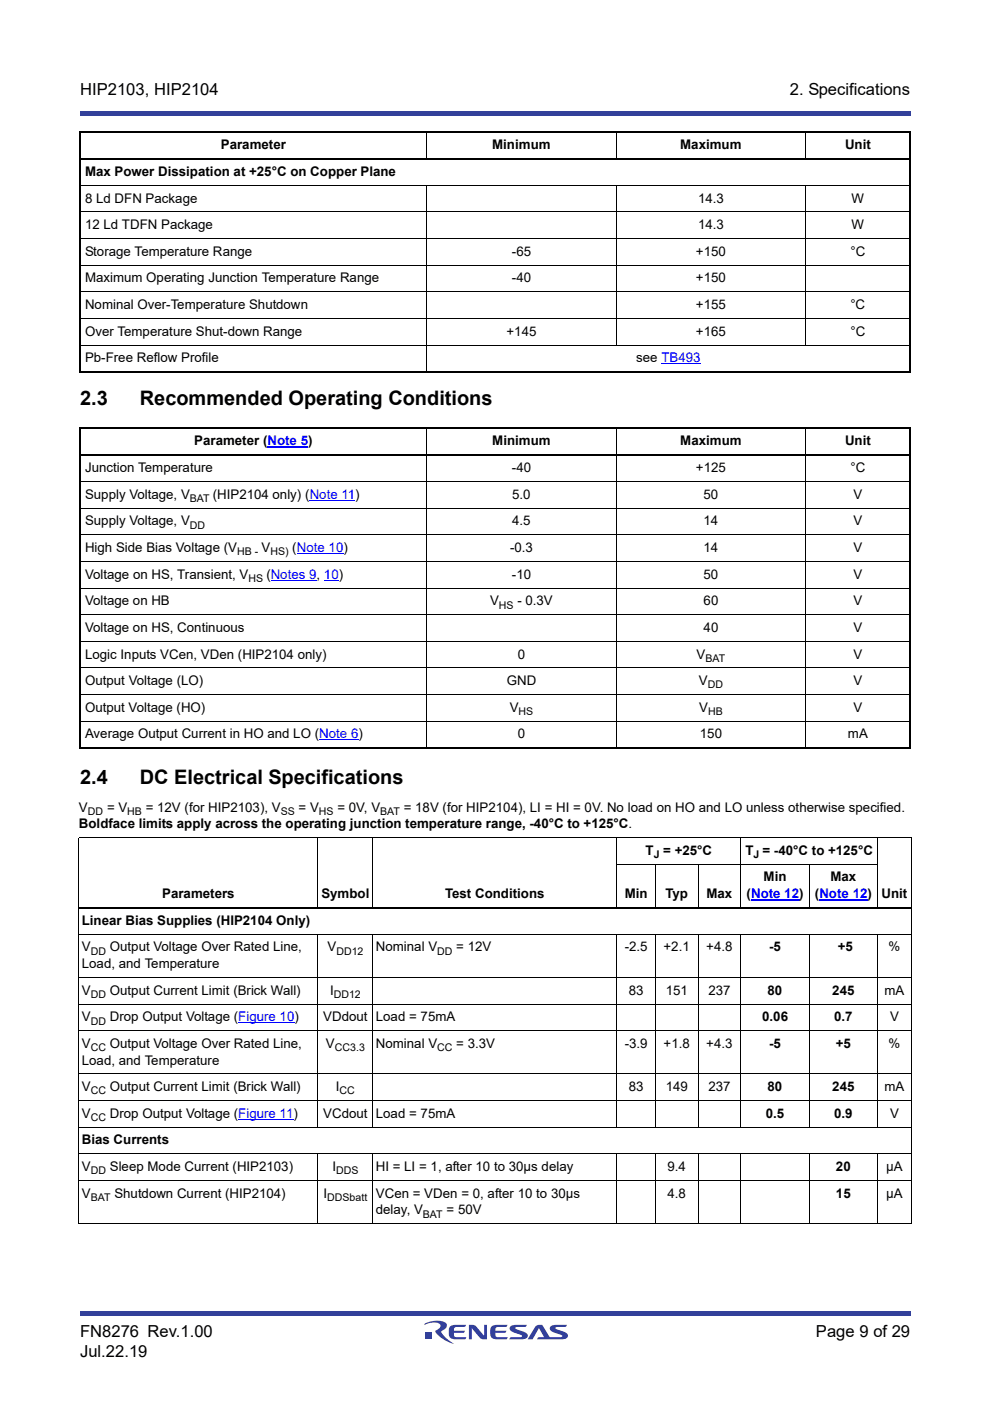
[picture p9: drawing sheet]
<svg xmlns="http://www.w3.org/2000/svg" width="210mm" height="297mm" viewBox="0 0 210 297" stroke-linecap="round" stroke-linejoin="round" font-family="sans-serif">
<defs><g id="words">
<g font-size="4.2">
<text x="17" y="85.9">2.3</text>
<text x="29.7" y="85.9">Recommended Operating Conditions</text>
<text x="17" y="166.3">2.4</text>
<text x="29.7" y="166.3">DC Electrical Specifications</text>
</g>
<g font-size="3.5">
<text x="17" y="20.1">HIP2103, HIP2104</text>
<text x="167.5" y="20.1">2. Specifications</text>
<text x="17" y="283.4">FN8276 Rev.1.00</text>
<text x="17" y="287.6">Jul.22.19</text>
<text x="173" y="283.4">Page 9 of 29</text>
</g>
<g font-size="2.8">
<text x="46.8" y="31.7">Parameter</text>
<text x="104.4" y="31.7">Minimum</text>
<text x="144.2" y="31.7">Maximum</text>
<text x="179.2" y="31.7">Unit</text>
<text x="18" y="37.3">Max Power Dissipation at +25°C on Copper Plane</text>
<text x="18" y="42.9">8 Ld DFN Package</text>
<text x="148" y="42.9">14.3</text>
<text x="180.6" y="42.9">W</text>
<text x="18" y="48.6">12 Ld TDFN Package</text>
<text x="148" y="48.6">14.3</text>
<text x="180.6" y="48.6">W</text>
<text x="18" y="54.2">Storage Temperature Range</text>
<text x="18" y="59.9">Maximum Operating Junction Temperature Range</text>
<text x="108.5" y="54.2">-65</text>
<text x="108.5" y="59.9">-40</text>
<text x="147.6" y="54.2">+150</text>
<text x="147.6" y="59.9">+150</text>
<text x="180.3" y="54.2">°C</text>
<text x="18" y="65.5">Nominal Over-Temperature Shutdown</text>
<text x="147.5" y="65.5">+155</text>
<text x="180.3" y="65.5">°C</text>
<text x="18" y="71.2">Over Temperature Shut-down Range</text>
<text x="107.4" y="71.2">+145</text>
<text x="147.6" y="71.2">+165</text>
<text x="180.3" y="71.2">°C</text>
<text x="18" y="76.8">Pb-Free Reflow Profile</text>
<text x="134.9" y="76.8">see TB493</text>
<text x="41.2" y="94.4">Parameter (Note 5)</text>
<text x="104.4" y="94.4">Minimum</text>
<text x="144.2" y="94.4">Maximum</text>
<text x="179.2" y="94.4">Unit</text>
<text x="18" y="100.1">Junction Temperature</text>
<text x="108.5" y="100.1">-40</text>
<text x="147.6" y="100.1">+125</text>
<text x="180.3" y="100.1">°C</text>
<text x="18" y="105.7">Supply Voltage, V</text>
<text x="45.1" y="105.7">(HIP2104 only) (Note 11)</text>
<text x="108.6" y="105.7">5.0</text>
<text x="149.2" y="105.7">50</text>
<text x="181" y="105.7">V</text>
<text x="18" y="111.4">Supply Voltage, V</text>
<text x="108.6" y="111.4">4.5</text>
<text x="149.2" y="111.4">14</text>
<text x="181" y="111.4">V</text>
<text x="18" y="117">High Side Bias Voltage (V</text>
<text x="55.4" y="117">V</text>
<text x="62" y="117">(Note 10)</text>
<text x="108.1" y="117">-0.3</text>
<text x="149.2" y="117">14</text>
<text x="181" y="117">V</text>
<text x="18" y="122.7">Voltage on HS, Transient, V</text>
<text x="56.5" y="122.7">(Notes 9, 10)</text>
<text x="108.5" y="122.7">-10</text>
<text x="149.2" y="122.7">50</text>
<text x="181" y="122.7">V</text>
<text x="18" y="128.3">Voltage on HB</text>
<text x="103.9" y="128.3">V</text>
<text x="109.7" y="128.3">- 0.3V</text>
<text x="149.2" y="128.3">60</text>
<text x="181" y="128.3">V</text>
<text x="18" y="134">Voltage on HS, Continuous</text>
<text x="149.2" y="134">40</text>
<text x="181" y="134">V</text>
<text x="18" y="139.6">Logic Inputs VCen, VDen (HIP2104 only)</text>
<text x="109.8" y="139.6">0</text>
<text x="147.7" y="139.6">V</text>
<text x="181" y="139.6">V</text>
<text x="18" y="145.2">Output Voltage (LO)</text>
<text x="107.5" y="145.2">GND</text>
<text x="148.2" y="145.2">V</text>
<text x="181" y="145.2">V</text>
<text x="18" y="150.9">Output Voltage (HO)</text>
<text x="108.1" y="150.9">V</text>
<text x="148.2" y="150.9">V</text>
<text x="181" y="150.9">V</text>
<text x="18" y="156.5">Average Output Current in HO and LO (Note 6)</text>
<text x="109.8" y="156.5">0</text>
<text x="148.4" y="156.5">150</text>
<text x="179.8" y="156.5">mA</text>
<text x="16.7" y="172.1">V</text>
<text x="22.7" y="172.1">= V</text>
<text x="30.9" y="172.1">= 12V (for HIP2103), V</text>
<text x="63.3" y="172.1">= V</text>
<text x="71.5" y="172.1">= 0V, V</text>
<text x="85.6" y="172.1">= 18V (for HIP2104), LI = HI = 0V. No load on HO and LO unless otherwise specified.</text>
<text x="16.7" y="175.6">Boldface limits apply across the operating junction temperature range, -40°C to +125°C.</text>
<text x="136.9" y="181.3">T</text>
<text x="140.6" y="181.3">= +25°C</text>
<text x="158.1" y="181.3">T = -40°C to +125°C</text>
<text x="34.4" y="190.4">Parameters</text>
<text x="68.1" y="190.4">Symbol</text>
<text x="94.4" y="190.4">Test Conditions</text>
<text x="132.5" y="190.4">Min</text>
<text x="141.1" y="190.4">Typ</text>
<text x="149.8" y="190.4">Max</text>
<text x="158.3" y="190.4">(Note 12)</text>
<text x="161.9" y="186.9">Min</text>
<text x="172.8" y="190.4">(Note 12)</text>
<text x="176.1" y="186.9">Max</text>
<text x="186.9" y="190.4">Unit</text>
<text x="17.4" y="196.1">Linear Bias Supplies (HIP2104 Only)</text>
<text x="17.4" y="201.7">V</text>
<text x="23.3" y="201.7">Output Voltage Over Rated Line,</text>
<text x="69.4" y="201.7">V</text>
<text x="79.7" y="201.7">Nominal V</text>
<text x="96.7" y="201.7">= 12V</text>
<text x="132.5" y="201.7">-2.5</text>
<text x="140.7" y="201.7">+2.1</text>
<text x="149.7" y="201.7">+4.8</text>
<text x="163.1" y="201.7">-5</text>
<text x="177.6" y="201.7">+5</text>
<text x="188.4" y="201.7">%</text>
<text x="17.4" y="205.2">Load, and Temperature</text>
<text x="17.4" y="210.9">V</text>
<text x="23.3" y="210.9">Output Current Limit (Brick Wall)</text>
<text x="70" y="210.9">I</text>
<text x="133.3" y="210.9">83</text>
<text x="141.1" y="210.9">151</text>
<text x="150.2" y="210.9">237</text>
<text x="162.8" y="210.9">80</text>
<text x="176.5" y="210.9">245</text>
<text x="187.5" y="210.9">mA</text>
<text x="17.4" y="216.5">V</text>
<text x="23.3" y="216.5">Drop Output Voltage (Figure 10)</text>
<text x="68.5" y="216.5">VDdout Load = 75mA</text>
<text x="161.6" y="216.5">0.06</text>
<text x="176.9" y="216.5">0.7</text>
<text x="188.7" y="216.5">V</text>
<text x="17.4" y="222.2">V</text>
<text x="17.4" y="225.7">Load, and Temperature</text>
<text x="23.3" y="222.2">Output Voltage Over Rated Line,</text>
<text x="69.1" y="222.2">V</text>
<text x="79.7" y="222.2">Nominal V</text>
<text x="96.7" y="222.2">= 3.3V</text>
<text x="132.5" y="222.2">-3.9</text>
<text x="140.7" y="222.2">+1.8</text>
<text x="149.8" y="222.2">+4.3</text>
<text x="163.1" y="222.2">-5</text>
<text x="177.2" y="222.2">+5</text>
<text x="188.4" y="222.2">%</text>
<text x="17.4" y="231.3">V</text>
<text x="23.3" y="231.3">Output Current Limit (Brick Wall)</text>
<text x="71.2" y="231.3">I</text>
<text x="133.3" y="231.3">83</text>
<text x="141.1" y="231.3">149</text>
<text x="150.2" y="231.3">237</text>
<text x="162.8" y="231.3">80</text>
<text x="176.5" y="231.3">245</text>
<text x="187.5" y="231.3">mA</text>
<text x="17.4" y="237">V</text>
<text x="23.3" y="237">Drop Output Voltage (Figure 11)</text>
<text x="68.5" y="237">VCdout Load = 75mA</text>
<text x="162.4" y="237">0.5</text>
<text x="176.9" y="237">0.9</text>
<text x="188.7" y="237">V</text>
<text x="17.4" y="242.6">Bias Currents</text>
<text x="17.4" y="248.3">V</text>
<text x="23.3" y="248.3">Sleep Mode Current (HIP2103)</text>
<text x="70.5" y="248.3">I</text>
<text x="79.7" y="248.3">HI = LI = 1, after 10 to 30µs delay</text>
<text x="141.5" y="248.3">9.4</text>
<text x="177.2" y="248.3">20</text>
<text x="187.9" y="248.3">µA</text>
<text x="17.4" y="253.9">V</text>
<text x="24.3" y="253.9">Shutdown Current (HIP2104)</text>
<text x="68.6" y="253.9">I</text>
<text x="79.7" y="253.9">VCen = VDen = 0, after 10 to 30µs</text>
<text x="79.7" y="257.4">delay, V</text>
<text x="94.7" y="257.5">= 50V</text>
<text x="141.5" y="253.9">4.8</text>
<text x="177.2" y="253.9">15</text>
<text x="187.9" y="253.9">µA</text>
</g>
<g font-size="2.2">
<text x="40.3" y="106.4">BAT</text>
<text x="40.3" y="112.1">DD</text>
<text x="50.3" y="117.7">HB -</text>
<text x="57.3" y="117.7">HS)</text>
<text x="52.7" y="123.4">HS</text>
<text x="105.8" y="129">HS</text>
<text x="149.6" y="140.3">BAT</text>
<text x="150.1" y="146">DD</text>
<text x="109.9" y="151.6">HS</text>
<text x="150.1" y="151.6">HB</text>
<text x="18.6" y="172.8">DD</text>
<text x="27" y="172.8">HB</text>
<text x="59.5" y="172.8">SS</text>
<text x="67.6" y="172.8">HS</text>
<text x="80.6" y="172.8">BAT</text>
<text x="138.6" y="181.9">J</text>
<text x="159.8" y="181.9">J</text>
<text x="19.2" y="202.4">DD</text>
<text x="71.3" y="202.4">DD12</text>
<text x="92.7" y="202.4">DD</text>
<text x="19.2" y="211.6">DD</text>
<text x="70.8" y="211.6">DD12</text>
<text x="19.2" y="217.2">DD</text>
<text x="19.2" y="222.9">CC</text>
<text x="71" y="222.9">CC3.3</text>
<text x="92.7" y="222.9">CC</text>
<text x="19.2" y="232.1">CC</text>
<text x="72" y="232.1">CC</text>
<text x="19.2" y="237.7">CC</text>
<text x="19.2" y="249">DD</text>
<text x="71.2" y="249">DDS</text>
<text x="19.2" y="254.6">BAT</text>
<text x="69.4" y="254.6">DDSbatt</text>
<text x="89.7" y="258.1">BAT</text>
</g>
</g></defs>
<g fill="#32409a">
<path d="M17 23.5h176v1h-176z"/>
<path d="M17 278h176v1.1h-176z"/>
</g>
<path d="M90 280h30.4v4.9h-30.4z" fill="#fff"/>
<g fill="#323f99">
<path d="M99.4 280.9h1l.4 .2 1.8 2.1v-2.3h.7v3.1l-1.4-.2-1.9-2.2v2.4h-.6z"/>
<path d="M95.4 281.3l.7-.4h2.7l-.2 .4-2 .1a.62 .62 0 0 0-.4 .7h2.4l-.3 .5h-2.1v.4l.2 .4 .2 .1h2.3l-.3 .4-2 .1a1.19 1.19 0 0 1-1.4-1.2v-1.2z"/>
<path d="M104.2 281.3l.7-.4h2.7l-.2 .4-2 .1a.62 .62 0 0 0-.4 .7h2.4l-.3 .5h-2.1v.4l.2 .4 .2 .1h2.3l-.3 .4-2 .1a1.19 1.19 0 0 1-1.5-1.2l.1-1.2z"/>
<path d="M108.2 281.2l.7-.3h2.8l-.2 .4-2.2 .2v.2l.5 .2a2.88 2.88 0 0 1 2.1 1.1 .74 .74 0 0 1-.9 .9l-3 .1 .2-.5 2.5-.1v-.3l-.5-.2a2.87 2.87 0 0 1-2.1-1z"/>
<path d="M113.6 281.2a1.57 1.57 0 0 1 1.4-.3l1.6 2.6 2.6-.1v-.3l-.5-.2a2.87 2.87 0 0 1-2.1-1 .74 .74 0 0 1 .8-1h2.8l-.2 .4-2.2 .2v.2l.5 .2a2.88 2.88 0 0 1 2.1 1.1 .74 .74 0 0 1-.8 .9l-5.7 .1 .2-.5h1.3l-1.1-1.9-1.4 2.4h-1z"/>
<path d="M90.2 282.4h1.4v1.4h-1.4z"/>
<path d="M90.1 280.6a4.9 4.9 0 0 1 4.4-.1 1.05 1.05 0 0 1-.7 1.6l-.3 .2a6 6 0 0 0 2.7 2.6 6.2 6.2 0 0 1-3.9-2.7l.2-.2a.93 .93 0 0 0 .7-1.3 4.1 4.1 0 0 0-3.2 .2z"/>
</g>
<path d="M140.3 77.1h8.3M62.9 117.3h9.9M65.7 106h9.6M57.4 123h9.7M68.7 123h3.1M67.7 156.8h8.3M50.5 216.8h11.9M50.5 237.3h11.7" fill="none" stroke="#00f" stroke-width=".21"/>
<path d="M56.7 94.7h8.6M159.2 190.7h10.2M173.7 190.7h10.2" fill="none" stroke="#00f" stroke-width=".3"/>
<path d="M16.8 28h176.4M16.8 33.7h176.4M17 28.2v50.4M193 28.2v50.4M16.8 78.8h176.4M16.8 90.8h176.4M16.8 96.5h176.4M17 91v67.4M193 91v67.4M16.8 158.5h176.4M16.7 192.4h176.6" fill="none" stroke="#000" stroke-width=".36"/>
<g fill="none" stroke="#000" stroke-width=".21">
<path d="M16.8 39.3h176.4M90.5 27.8v6M90.5 39.2v39.8M130.7 27.8v6M130.7 39.2v34.1M170.8 27.8v6M170.8 39.2v34.1M16.8 44.9h176.4M16.8 50.6h176.4M16.8 56.2h176.4M16.8 61.9h176.4M16.8 67.5h176.4"/>
<path d="M16.8 73.2h176.4M90.5 90.6v68.1M130.7 90.6v68.1M170.8 90.6v68.1M16.8 102.1h176.4M16.8 107.7h176.4M16.8 113.4h176.4M16.8 119h176.4M16.8 124.7h176.4M16.8 130.3h176.4M16.8 136h176.4M16.8 141.6h176.4"/>
<path d="M16.8 147.3h176.4M16.8 152.9h176.4M16.7 177.6h176.6M16.7 177.6v81.8M67.4 177.5v15.1M79.1 177.5v15.1M130.8 177.5v15.1M157.1 177.5v15.1M186.1 177.5v15.1M193.2 177.6v81.8M16.7 198.1h176.6M67.4 198v41"/>
<path d="M79.1 198v41M130.8 183.2h55.3M130.8 198v41M139 183.2v9.4M139 198v41M148 183.2v9.4M148 198v41M157.1 198v41M171.6 183.2v9.4M171.6 198v41M186.1 198v41M16.7 207.2h176.6"/>
<path d="M16.7 212.9h176.6M16.7 218.5h176.6M16.7 227.7h176.6M16.7 233.3h176.6M16.7 239h176.6M16.7 244.6h176.6M16.7 250.3h176.6M16.7 259.4h176.6M67.4 244.6v14.9M79.1 244.6v14.9M130.8 244.6v14.9M139 244.6v14.9"/>
<path d="M148 244.6v14.9M157.1 244.6v14.9M171.6 244.6v14.9M186.1 244.6v14.9"/>
</g>
<use href="#words"/>
</svg>
